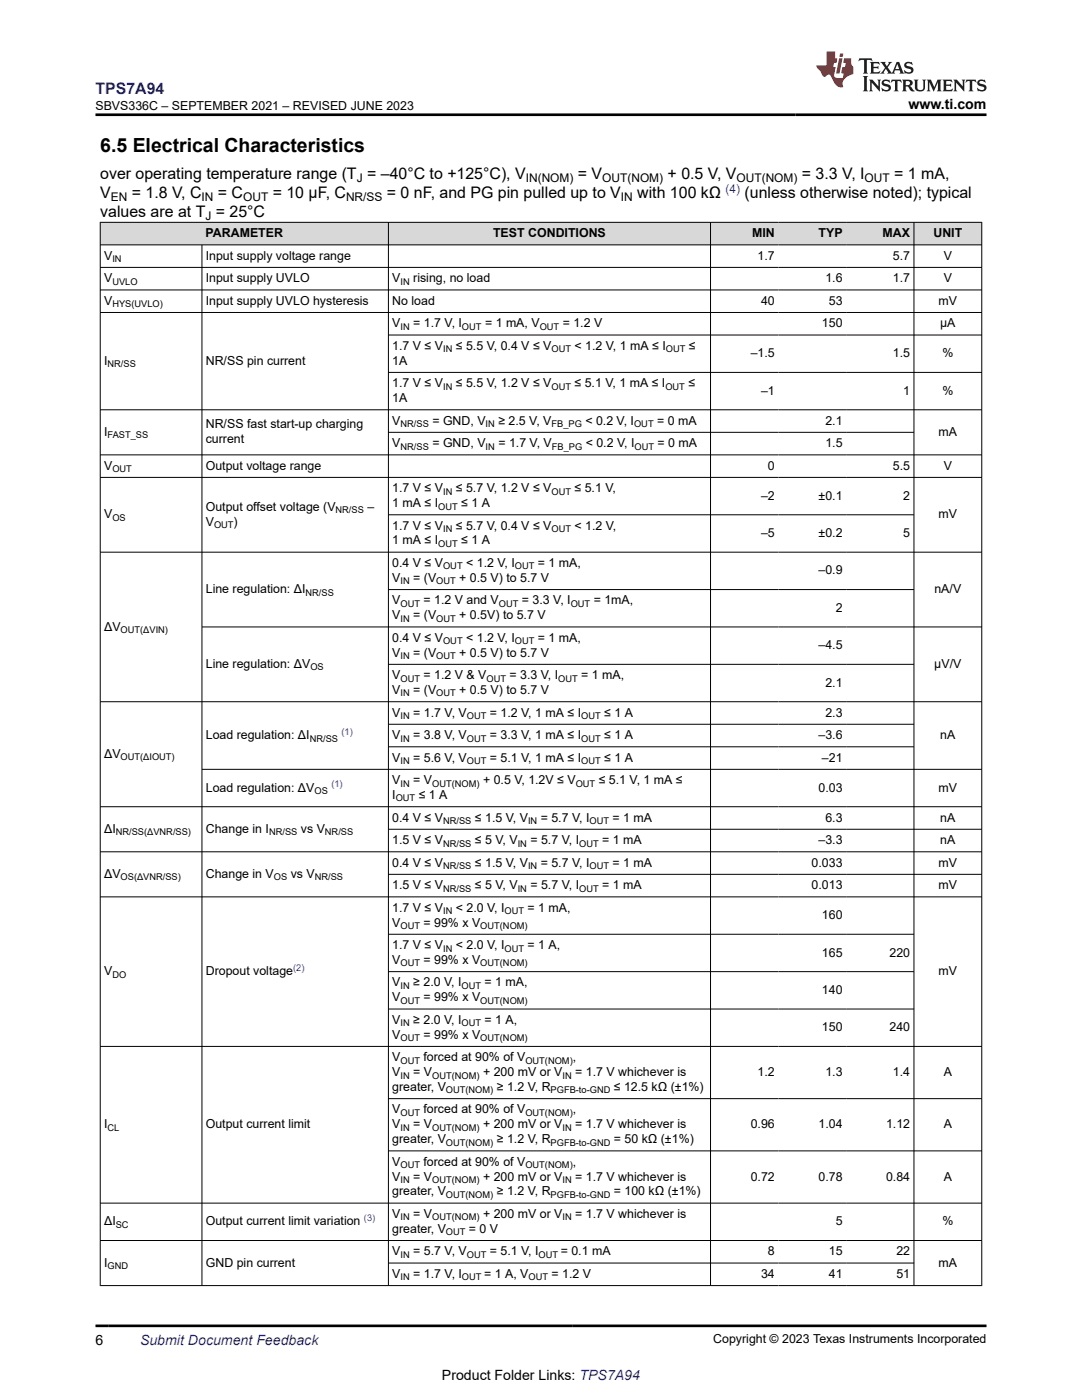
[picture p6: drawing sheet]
<svg xmlns="http://www.w3.org/2000/svg" width="216mm" height="279mm" viewBox="0 0 216 279" stroke-linecap="round" stroke-linejoin="round" font-family="sans-serif">
<defs><g id="words">
<text font-size="3.9" x="20" y="30.3">6.5 Electrical Characteristics</text>
<text font-size="3.2" fill="#00f" x="19.1" y="18.7">TPS7A94</text>
<g font-size="3.2">
<text x="20" y="35.7">over operating temperature range (T = –40°C to +125°C), V</text>
<text x="115.3" y="35.7">= V</text>
<text x="133.2" y="35.7">+ 0.5 V, V</text>
<text x="160" y="35.7">= 3.3 V, I</text>
<text x="178.4" y="35.7">= 1 mA,</text>
<text x="20" y="39.5">V</text>
<text x="26.3" y="39.5">= 1.8 V, C</text>
<text x="43.5" y="39.5">= C</text>
<text x="54.4" y="39.5">= 10 μF, C</text>
<text x="77.2" y="39.5">= 0 nF, and PG pin pulled up to V</text>
<text x="127.2" y="39.5">with 100 kΩ</text>
<text x="148.6" y="39.5">(unless otherwise noted); typical</text>
<text x="20" y="43.3">values are at T = 25°C</text>
</g>
<g font-size="2.8">
<text x="181.3" y="21.8">www.ti.com</text>
<text x="19.1" y="268.4">6</text>
<text x="88.2" y="275.3">Product Folder Links: TPS7A94</text>
</g>
<text font-size="2.8" fill="#00f" x="27.9" y="268.4">Submit Document Feedback</text>
<g font-size="2.5">
<text x="19" y="21.9">SBVS336C – SEPTEMBER 2021 – REVISED JUNE 2023</text>
<text x="41" y="47.3">PARAMETER</text>
<text x="98.4" y="47.3">TEST CONDITIONS</text>
<text x="150.1" y="47.3">MIN</text>
<text x="163.3" y="47.3">TYP</text>
<text x="176.1" y="47.3">MAX</text>
<text x="186.3" y="47.3">UNIT</text>
<text x="20.8" y="51.8">V</text>
<text x="41.1" y="51.8">Input supply voltage range</text>
<text x="151.2" y="51.8">1.7</text>
<text x="178.2" y="51.8">5.7</text>
<text x="188.3" y="51.8">V</text>
<text x="20.8" y="56.3">V</text>
<text x="41.1" y="56.3">Input supply UVLO</text>
<text x="78.3" y="56.3">V</text>
<text x="82.5" y="56.3">rising, no load</text>
<text x="164.7" y="56.3">1.6</text>
<text x="178.2" y="56.3">1.7</text>
<text x="188.3" y="56.3">V</text>
<text x="20.8" y="60.8">V</text>
<text x="41.1" y="60.8">Input supply UVLO hysteresis</text>
<text x="78.3" y="60.8">No load</text>
<text x="78.3" y="65.3">V</text>
<text x="82.5" y="65.3">= 1.7 V, I</text>
<text x="96.8" y="65.3">= 1 mA, V</text>
<text x="112.3" y="65.3">= 1.2 V</text>
<text x="151.9" y="60.8">40</text>
<text x="164" y="65.3">150</text>
<text x="165.4" y="60.8">53</text>
<text x="187.3" y="60.8">mV</text>
<text x="187.6" y="65.3">µA</text>
<text x="78.3" y="69.8">1.7 V ≤ V</text>
<text x="91" y="69.8">≤ 5.5 V, 0.4 V ≤ V</text>
<text x="114.6" y="69.8">&lt; 1.2 V, 1 mA ≤ I</text>
<text x="137.5" y="69.8">≤</text>
<text x="149.8" y="71.3">–1.5</text>
<text x="178.2" y="71.3">1.5</text>
<text x="188" y="71.3">%</text>
<text x="20.8" y="72.8">I</text>
<text x="41.1" y="72.8">NR/SS pin current</text>
<text x="78.3" y="72.8">1A</text>
<text x="78.3" y="77.3">1.7 V ≤ V</text>
<text x="91" y="77.3">≤ 5.5 V, 1.2 V ≤ V</text>
<text x="114.6" y="77.3">≤ 5.1 V, 1 mA ≤ I</text>
<text x="137.4" y="77.3">≤</text>
<text x="78.3" y="80.2">1A</text>
<text x="151.9" y="78.8">–1</text>
<text x="180.2" y="78.8">1</text>
<text x="188" y="78.8">%</text>
<text x="20.8" y="87">I</text>
<text x="41.1" y="85.5">NR/SS fast start-up charging</text>
<text x="41.1" y="88.5">current</text>
<text x="78.3" y="84.7">V</text>
<text x="78.3" y="89.2">V</text>
<text x="86.3" y="84.7">= GND, V</text>
<text x="86.3" y="89.2">= GND, V</text>
<text x="99.4" y="84.7">≥ 2.5 V, V</text>
<text x="99.4" y="89.2">= 1.7 V, V</text>
<text x="116.8" y="84.7">&lt; 0.2 V, I</text>
<text x="116.9" y="89.2">&lt; 0.2 V, I</text>
<text x="131.1" y="84.7">= 0 mA</text>
<text x="131.2" y="89.2">= 0 mA</text>
<text x="164.7" y="84.7">2.1</text>
<text x="164.7" y="89.2">1.5</text>
<text x="187.3" y="87">mA</text>
<text x="20.8" y="93.7">V</text>
<text x="41.1" y="93.7">Output voltage range</text>
<text x="153.2" y="93.7">0</text>
<text x="178.2" y="93.7">5.5</text>
<text x="188.3" y="93.7">V</text>
<text x="41.1" y="102">Output offset voltage (V</text>
<text x="73.3" y="102">–</text>
<text x="78.3" y="101.2">1 mA ≤ I</text>
<text x="78.3" y="98.2">1.7 V ≤ V</text>
<text x="91" y="98.2">≤ 5.7 V, 1.2 V ≤ V</text>
<text x="92" y="101.2">≤ 1 A</text>
<text x="114.6" y="98.2">≤ 5.1 V,</text>
<text x="151.9" y="99.7">–2</text>
<text x="163.3" y="99.7">±0.1</text>
<text x="180.2" y="99.7">2</text>
<text x="20.8" y="103.4">V</text>
<text x="41.1" y="104.9">V</text>
<text x="46.6" y="104.9">)</text>
<text x="78.3" y="105.7">1.7 V ≤ V</text>
<text x="91" y="105.7">≤ 5.7 V, 0.4 V ≤ V</text>
<text x="114.6" y="105.7">&lt; 1.2 V,</text>
<text x="151.9" y="107.2">–5</text>
<text x="163.3" y="107.2">±0.2</text>
<text x="180.2" y="107.2">5</text>
<text x="187.3" y="103.4">mV</text>
<text x="78.3" y="108.7">1 mA ≤ I</text>
<text x="78.3" y="113.2">0.4 V ≤ V</text>
<text x="92" y="108.7">≤ 1 A</text>
<text x="93" y="113.2">&lt; 1.2 V, I</text>
<text x="107.3" y="113.2">= 1 mA,</text>
<text x="41.1" y="118.4">Line regulation: ΔI</text>
<text x="78.3" y="116.1">V</text>
<text x="82.5" y="116.1">= (V</text>
<text x="91.7" y="116.1">+ 0.5 V) to 5.7 V</text>
<text x="163.3" y="114.6">–0.9</text>
<text x="186.5" y="118.4">nA/V</text>
<text x="20.8" y="125.8">ΔV</text>
<text x="78.3" y="123.6">V</text>
<text x="78.3" y="120.6">V</text>
<text x="82.5" y="123.6">= (V</text>
<text x="84.5" y="120.6">= 1.2 V and V</text>
<text x="91.7" y="123.6">+ 0.5V) to 5.7 V</text>
<text x="104.1" y="120.6">= 3.3 V, I</text>
<text x="118.5" y="120.6">= 1mA,</text>
<text x="166.8" y="122.1">2</text>
<text x="78.3" y="131">V</text>
<text x="78.3" y="128.1">0.4 V ≤ V</text>
<text x="82.5" y="131">= (V</text>
<text x="91.7" y="131">+ 0.5 V) to 5.7 V</text>
<text x="93" y="128.1">&lt; 1.2 V, I</text>
<text x="107.3" y="128.1">= 1 mA,</text>
<text x="163.3" y="129.6">–4.5</text>
<text x="41.1" y="133.3">Line regulation: ΔV</text>
<text x="78.3" y="135.5">V</text>
<text x="84.5" y="135.5">= 1.2 V &amp; V</text>
<text x="101.7" y="135.5">= 3.3 V, I</text>
<text x="116" y="135.5">= 1 mA,</text>
<text x="164.7" y="137">2.1</text>
<text x="186.4" y="133.3">µV/V</text>
<text x="78.3" y="138.5">V</text>
<text x="78.3" y="143">V</text>
<text x="82.5" y="138.5">= (V</text>
<text x="82.5" y="143">= 1.7 V, V</text>
<text x="91.7" y="138.5">+ 0.5 V) to 5.7 V</text>
<text x="97.7" y="143">= 1.2 V, 1 mA ≤ I</text>
<text x="120.6" y="143">≤ 1 A</text>
<text x="164.7" y="143">2.3</text>
<text x="41.1" y="147.5">Load regulation: ΔI</text>
<text x="78.3" y="147.5">V</text>
<text x="82.5" y="147.5">= 3.8 V, V</text>
<text x="97.7" y="147.5">= 3.3 V, 1 mA ≤ I</text>
<text x="120.6" y="147.5">≤ 1 A</text>
<text x="163.3" y="147.5">–3.6</text>
<text x="187.6" y="147.5">nA</text>
<text x="20.8" y="151.2">ΔV</text>
<text x="78.3" y="152">V</text>
<text x="82.5" y="152">= 5.6 V, V</text>
<text x="97.7" y="152">= 5.1 V, 1 mA ≤ I</text>
<text x="120.6" y="152">≤ 1 A</text>
<text x="164" y="152">–21</text>
<text x="41.1" y="158">Load regulation: ΔV</text>
<text x="78.3" y="156.5">V</text>
<text x="78.3" y="159.5">I</text>
<text x="82.5" y="156.5">= V</text>
<text x="83.6" y="159.5">≤ 1 A</text>
<text x="96.4" y="156.5">+ 0.5 V, 1.2V ≤ V</text>
<text x="119.5" y="156.5">≤ 5.1 V, 1 mA ≤</text>
<text x="163.3" y="158">0.03</text>
<text x="187.3" y="158">mV</text>
<text x="20.8" y="166.2">ΔI</text>
<text x="41.1" y="166.2">Change in I</text>
<text x="60" y="166.2">vs V</text>
<text x="78.3" y="164">0.4 V ≤ V</text>
<text x="94.8" y="164">≤ 1.5 V, V</text>
<text x="107.9" y="164">= 5.7 V, I</text>
<text x="122.2" y="164">= 1 mA</text>
<text x="164.7" y="164">6.3</text>
<text x="187.6" y="164">nA</text>
<text x="78.3" y="168.5">1.5 V ≤ V</text>
<text x="78.3" y="173">0.4 V ≤ V</text>
<text x="94.8" y="168.5">≤ 5 V, V</text>
<text x="94.8" y="173">≤ 1.5 V, V</text>
<text x="105.8" y="168.5">= 5.7 V, I</text>
<text x="107.9" y="173">= 5.7 V, I</text>
<text x="120.2" y="168.5">= 1 mA</text>
<text x="122.2" y="173">= 1 mA</text>
<text x="162" y="173">0.033</text>
<text x="163.3" y="168.5">–3.3</text>
<text x="187.3" y="173">mV</text>
<text x="187.6" y="168.5">nA</text>
<text x="20.8" y="175.2">ΔV</text>
<text x="41.1" y="175.2">Change in V</text>
<text x="58" y="175.2">vs V</text>
<text x="78.3" y="177.5">1.5 V ≤ V</text>
<text x="94.8" y="177.5">≤ 5 V, V</text>
<text x="105.8" y="177.5">= 5.7 V, I</text>
<text x="120.2" y="177.5">= 1 mA</text>
<text x="162" y="177.5">0.013</text>
<text x="187.3" y="177.5">mV</text>
<text x="78.3" y="184.9">V</text>
<text x="78.3" y="182">1.7 V ≤ V</text>
<text x="84.5" y="184.9">= 99% x V</text>
<text x="91" y="182">&lt; 2.0 V, I</text>
<text x="105.3" y="182">= 1 mA,</text>
<text x="164" y="183.4">160</text>
<text x="78.3" y="189.4">1.7 V ≤ V</text>
<text x="91" y="189.4">&lt; 2.0 V, I</text>
<text x="105.3" y="189.4">= 1 A,</text>
<text x="164" y="190.9">165</text>
<text x="177.5" y="190.9">220</text>
<text x="20.8" y="194.6">V</text>
<text x="41.1" y="194.6">Dropout voltage</text>
<text x="78.3" y="192.4">V</text>
<text x="78.3" y="196.9">V</text>
<text x="82.5" y="196.9">≥ 2.0 V, I</text>
<text x="84.5" y="192.4">= 99% x V</text>
<text x="96.7" y="196.9">= 1 mA,</text>
<text x="187.3" y="194.6">mV</text>
<text x="78.3" y="199.8">V</text>
<text x="84.5" y="199.8">= 99% x V</text>
<text x="164" y="198.4">140</text>
<text x="78.3" y="207.3">V</text>
<text x="78.3" y="204.3">V</text>
<text x="82.5" y="204.3">≥ 2.0 V, I</text>
<text x="84.5" y="207.3">= 99% x V</text>
<text x="96.7" y="204.3">= 1 A,</text>
<text x="164" y="205.8">150</text>
<text x="177.5" y="205.8">240</text>
<text x="78.3" y="214.8">V</text>
<text x="78.3" y="211.8">V</text>
<text x="82.5" y="214.8">= V</text>
<text x="84.5" y="211.8">forced at 90% of V</text>
<text x="96.4" y="214.8">+ 200 mV or V</text>
<text x="114.3" y="211.8">,</text>
<text x="114.8" y="214.8">= 1.7 V whichever is</text>
<text x="151.2" y="214.8">1.2</text>
<text x="164.7" y="214.8">1.3</text>
<text x="178.2" y="214.8">1.4</text>
<text x="188.3" y="214.8">A</text>
<text x="78.3" y="217.7">greater, V</text>
<text x="99.1" y="217.7">≥ 1.2 V, R</text>
<text x="122.5" y="217.7">≤ 12.5 kΩ (±1%)</text>
<text x="20.8" y="225.2">I</text>
<text x="41.1" y="225.2">Output current limit</text>
<text x="78.3" y="225.2">V</text>
<text x="78.3" y="222.2">V</text>
<text x="82.5" y="225.2">= V</text>
<text x="84.5" y="222.2">forced at 90% of V</text>
<text x="96.4" y="225.2">+ 200 mV or V</text>
<text x="114.3" y="222.2">,</text>
<text x="114.8" y="225.2">= 1.7 V whichever is</text>
<text x="149.8" y="225.2">0.96</text>
<text x="163.3" y="225.2">1.04</text>
<text x="176.8" y="225.2">1.12</text>
<text x="188.3" y="225.2">A</text>
<text x="78.3" y="228.1">greater, V</text>
<text x="78.3" y="232.6">V</text>
<text x="84.5" y="232.6">forced at 90% of V</text>
<text x="99.1" y="228.1">≥ 1.2 V, R</text>
<text x="114.3" y="232.6">,</text>
<text x="122.5" y="228.1">= 50 kΩ (±1%)</text>
<text x="78.3" y="238.6">greater, V</text>
<text x="78.3" y="235.6">V</text>
<text x="82.5" y="235.6">= V</text>
<text x="96.4" y="235.6">+ 200 mV or V</text>
<text x="99.1" y="238.6">≥ 1.2 V, R</text>
<text x="114.8" y="235.6">= 1.7 V whichever is</text>
<text x="122.5" y="238.6">= 100 kΩ (±1%)</text>
<text x="149.8" y="235.6">0.72</text>
<text x="163.3" y="235.6">0.78</text>
<text x="176.8" y="235.6">0.84</text>
<text x="188.3" y="235.6">A</text>
<text x="20.8" y="244.6">ΔI</text>
<text x="41.1" y="244.6">Output current limit variation</text>
<text x="78.3" y="243.1">V</text>
<text x="82.5" y="243.1">= V</text>
<text x="96.4" y="243.1">+ 200 mV or V</text>
<text x="114.8" y="243.1">= 1.7 V whichever is</text>
<text x="166.8" y="244.6">5</text>
<text x="188" y="244.6">%</text>
<text x="78.3" y="246">greater, V</text>
<text x="78.3" y="250.5">V</text>
<text x="82.5" y="250.5">= 5.7 V, V</text>
<text x="93.6" y="246">= 0 V</text>
<text x="97.7" y="250.5">= 5.1 V, I</text>
<text x="111.9" y="250.5">= 0.1 mA</text>
<text x="153.2" y="250.5">8</text>
<text x="165.4" y="250.5">15</text>
<text x="178.9" y="250.5">22</text>
<text x="20.8" y="252.8">I</text>
<text x="41.1" y="252.8">GND pin current</text>
<text x="78.3" y="255">V</text>
<text x="82.5" y="255">= 1.7 V, I</text>
<text x="96.6" y="255">= 1 A, V</text>
<text x="110.1" y="255">= 1.2 V</text>
<text x="151.9" y="255">34</text>
<text x="165.4" y="255">41</text>
<text x="178.9" y="255">51</text>
<text x="187.3" y="252.8">mA</text>
<text x="142.3" y="268.1">Copyright © 2023 Texas Instruments Incorporated</text>
</g>
<g font-size="2.4">
<text x="22.1" y="40.1">EN</text>
<text x="40.2" y="40.1">IN</text>
<text x="48.5" y="40.1">OUT</text>
<text x="69" y="40.1">NR/SS</text>
<text x="71.2" y="36.3">J</text>
<text x="104.9" y="36.3">IN(NOM)</text>
<text x="120.2" y="36.3">OUT(NOM)</text>
<text x="123.9" y="40.1">IN</text>
<text x="147" y="36.3">OUT(NOM)</text>
<text x="172.5" y="36.3">OUT</text>
<text x="41" y="44">J</text>
</g>
<text font-size="2.4" fill="#00f" x="144.8" y="38.5">(4)</text>
<g font-size="1.9">
<text x="22.4" y="52.3">IN</text>
<text x="22.4" y="56.8">UVLO</text>
<text x="79.9" y="56.8">IN</text>
<text x="22.4" y="61.3">HYS(UVLO)</text>
<text x="79.9" y="65.8">IN</text>
<text x="92.2" y="65.8">OUT</text>
<text x="107.7" y="65.8">OUT</text>
<text x="88.4" y="70.3">IN</text>
<text x="110" y="70.3">OUT</text>
<text x="132.9" y="70.3">OUT</text>
<text x="21.5" y="73.3">NR/SS</text>
<text x="88.4" y="77.8">IN</text>
<text x="110" y="77.8">OUT</text>
<text x="132.8" y="77.8">OUT</text>
<text x="21.5" y="87.5">FAST_SS</text>
<text x="79.9" y="85.2">NR/SS</text>
<text x="79.9" y="89.7">NR/SS</text>
<text x="96.9" y="85.2">IN</text>
<text x="96.9" y="89.7">IN</text>
<text x="110" y="85.2">FB_PG</text>
<text x="110.1" y="89.7">FB_PG</text>
<text x="126.5" y="85.2">OUT</text>
<text x="126.6" y="89.7">OUT</text>
<text x="22.4" y="94.2">OUT</text>
<text x="87.5" y="101.7">OUT</text>
<text x="88.4" y="98.7">IN</text>
<text x="110" y="98.7">OUT</text>
<text x="22.4" y="103.9">OS</text>
<text x="42.7" y="105.4">OUT</text>
<text x="67" y="102.5">NR/SS</text>
<text x="88.4" y="106.2">IN</text>
<text x="110" y="106.2">OUT</text>
<text x="87.5" y="109.2">OUT</text>
<text x="88.4" y="113.7">OUT</text>
<text x="102.7" y="113.7">OUT</text>
<text x="61" y="118.9">NR/SS</text>
<text x="79.9" y="116.6">IN</text>
<text x="87.1" y="116.6">OUT</text>
<text x="79.9" y="121.1">OUT</text>
<text x="79.9" y="124.1">IN</text>
<text x="87.1" y="124.1">OUT</text>
<text x="99.5" y="121.1">OUT</text>
<text x="113.9" y="121.1">OUT</text>
<text x="24.1" y="126.3">OUT(ΔVIN)</text>
<text x="79.9" y="131.5">IN</text>
<text x="87.1" y="131.5">OUT</text>
<text x="88.4" y="128.6">OUT</text>
<text x="102.7" y="128.6">OUT</text>
<text x="61.9" y="133.8">OS</text>
<text x="79.9" y="136">OUT</text>
<text x="97.1" y="136">OUT</text>
<text x="111.4" y="136">OUT</text>
<text x="79.9" y="139">IN</text>
<text x="79.9" y="143.5">IN</text>
<text x="87.1" y="139">OUT</text>
<text x="93.1" y="143.5">OUT</text>
<text x="116" y="143.5">OUT</text>
<text x="61.8" y="148">NR/SS</text>
<text x="79.9" y="148">IN</text>
<text x="93.1" y="148">OUT</text>
<text x="116" y="148">OUT</text>
<text x="24.1" y="151.7">OUT(ΔIOUT)</text>
<text x="79.9" y="152.5">IN</text>
<text x="93.1" y="152.5">OUT</text>
<text x="116" y="152.5">OUT</text>
<text x="62.8" y="158.5">OS</text>
<text x="79" y="160">OUT</text>
<text x="79.9" y="157">IN</text>
<text x="86.2" y="157">OUT(NOM)</text>
<text x="114.9" y="157">OUT</text>
<text x="23.1" y="166.7">NR/SS(ΔVNR/SS)</text>
<text x="53.7" y="166.7">NR/SS</text>
<text x="64.8" y="166.7">NR/SS</text>
<text x="88.4" y="164.5">NR/SS</text>
<text x="105.4" y="164.5">IN</text>
<text x="117.6" y="164.5">OUT</text>
<text x="88.4" y="169">NR/SS</text>
<text x="88.4" y="173.4">NR/SS</text>
<text x="103.3" y="169">IN</text>
<text x="105.4" y="173.4">IN</text>
<text x="115.6" y="169">OUT</text>
<text x="117.6" y="173.4">OUT</text>
<text x="24.1" y="175.7">OS(ΔVNR/SS)</text>
<text x="54.7" y="175.7">OS</text>
<text x="62.8" y="175.7">NR/SS</text>
<text x="88.4" y="177.9">NR/SS</text>
<text x="103.3" y="177.9">IN</text>
<text x="115.6" y="177.9">OUT</text>
<text x="79.9" y="185.4">OUT</text>
<text x="88.4" y="182.4">IN</text>
<text x="95.8" y="185.4">OUT(NOM)</text>
<text x="100.7" y="182.4">OUT</text>
<text x="88.4" y="189.9">IN</text>
<text x="100.7" y="189.9">OUT</text>
<text x="22.4" y="195.1">DO</text>
<text x="79.9" y="192.9">OUT</text>
<text x="79.9" y="197.4">IN</text>
<text x="92.1" y="197.4">OUT</text>
<text x="95.8" y="192.9">OUT(NOM)</text>
<text x="79.9" y="200.3">OUT</text>
<text x="95.8" y="200.3">OUT(NOM)</text>
<text x="79.9" y="207.8">OUT</text>
<text x="79.9" y="204.8">IN</text>
<text x="92.1" y="204.8">OUT</text>
<text x="95.8" y="207.8">OUT(NOM)</text>
<text x="79.9" y="215.3">IN</text>
<text x="79.9" y="212.3">OUT</text>
<text x="86.2" y="215.3">OUT(NOM)</text>
<text x="104.8" y="212.3">OUT(NOM)</text>
<text x="112.2" y="215.3">IN</text>
<text x="89" y="218.2">OUT(NOM)</text>
<text x="109.9" y="218.2">PGFB-to-GND</text>
<text x="21.5" y="225.7">CL</text>
<text x="79.9" y="225.7">IN</text>
<text x="79.9" y="222.7">OUT</text>
<text x="86.2" y="225.7">OUT(NOM)</text>
<text x="104.8" y="222.7">OUT(NOM)</text>
<text x="112.2" y="225.7">IN</text>
<text x="79.9" y="233.1">OUT</text>
<text x="89" y="228.6">OUT(NOM)</text>
<text x="104.8" y="233.1">OUT(NOM)</text>
<text x="109.9" y="228.6">PGFB-to-GND</text>
<text x="79.9" y="236.1">IN</text>
<text x="86.2" y="236.1">OUT(NOM)</text>
<text x="89" y="239.1">OUT(NOM)</text>
<text x="109.9" y="239.1">PGFB-to-GND</text>
<text x="112.2" y="236.1">IN</text>
<text x="23.1" y="245">SC</text>
<text x="79.9" y="243.6">IN</text>
<text x="86.2" y="243.6">OUT(NOM)</text>
<text x="112.2" y="243.6">IN</text>
<text x="79.9" y="251">IN</text>
<text x="89" y="246.5">OUT</text>
<text x="93.1" y="251">OUT</text>
<text x="107.5" y="251">OUT</text>
<text x="21.5" y="253.3">GND</text>
<text x="79.9" y="255.5">IN</text>
<text x="92.2" y="255.5">OUT</text>
<text x="105.5" y="255.5">OUT</text>
</g>
<g font-size="1.9" fill="#00f">
<text x="68.1" y="146.7">(1)</text>
<text x="66.1" y="157.2">(1)</text>
<text x="58.5" y="193.8">(2)</text>
<text x="72.6" y="243.7">(3)</text>
</g>
</g></defs>
<g fill="#d8d8d8">
<path d="M20 44.4h175.9v4.5h-175.9z" fill-rule="evenodd"/>
<path d="M20.1 44.4h57.3v4.4h-57.3z" fill-rule="evenodd"/>
<path d="M77.6 44.4h64.1v4.4h-64.1z" fill-rule="evenodd"/>
<path d="M141.8 44.4h13.5v4.4h-13.5z" fill-rule="evenodd"/>
<path d="M155.3 44.4h13.5v4.4h-13.5z" fill-rule="evenodd"/>
<path d="M168.8 44.4h13.5v4.4h-13.5z" fill-rule="evenodd"/>
<path d="M182.4 44.4h13.4v4.4h-13.4z" fill-rule="evenodd"/>
</g>
<g fill="none" stroke="#000" stroke-width=".2">
<path d="M19.9 44.4h176.1M19.9 48.9h176.1M19.9 53.4h176.1M19.9 57.9h176.1M20 44.3v212.3M40.3 48.9v207.7M77.5 44.3v212.3M141.8 44.3v212.3M182.4 44.3v212.3M195.9 44.3v212.3M19.9 62.4h176.1M77.5 66.9h118.5"/>
<path d="M77.5 74.3h118.5M19.9 90.8h176.1M19.9 95.3h176.1M77.5 86.3h104.9M196 81.8h-176.1M19.9 110.2h176.1M77.5 102.7h104.9M77.5 117.7h104.9M40.3 125.1h155.7M77.5 132.6h104.9M40.3 153.5h155.7M77.5 144.5h104.9"/>
<path d="M77.5 149h104.9M196 140h-176.1M19.9 170h176.1M19.9 179h176.1M77.5 165.5h118.5M77.5 174.5h118.5M196 161h-176.1M77.5 186.5h104.9M77.5 193.9h104.9M19.9 208.8h176.1M77.5 201.4h104.9M77.5 219.3h118.5"/>
<path d="M77.5 229.7h118.5M19.9 240.1h176.1M19.9 247.6h176.1M19.9 256.6h176.1M77.5 252.1h104.9"/>
</g>
<path d="M171.5 11.6l-.2 .6 .5-.2h.6v.1v2.2l-.2 .4h1l-.2-.4v-2.2v-.1h.5l.6 .2-.2-.6zM173.6 12.4l.2 .3v1.6l-.2 .4h1.9l.1-.6a1.08 1.08 0 0 1-1.3 .2v-.7h.6l.4 .2v-.7l-.4 .2h-.6v-.5l.2-.2a1 1 0 0 1 1 .3l-.1-.5zM175.7 12.4l.9 1.1-1 1.2h.9l-.2-.2 .5-.8 .4 .8-.2 .2h1.6l-.2-.2 .2-.5h.9l.1 .5-.1 .2h.9l-.2-.4-.8-1.9h-.5l-.9 2.1-.9-1.1 .9-1h-.8l.2 .2-.4 .6-.4-.6 .2-.2zM179 12.8l.4 1h-.7zM180.7 12.5a.65 .65 0 0 0-.2 .7 .65 .65 0 0 0 .6 .5l.6 .1 .1 .3a.79 .79 0 0 1-.7 .4 .79 .79 0 0 1-.7-.5l.1 .7 .2-.1a.93 .93 0 0 0 1.1 0 .93 .93 0 0 0 .4-.9 1.46 1.46 0 0 0-1.2-.6l-.1-.3a1.09 1.09 0 0 1 1.2 .2l-.2-.6-.1 .1-.5-.2zM172.2 15.2l.2 .4v2.2l-.2 .4h1l-.2-.4v-2.2l.2-.4zM173.4 15.9l.2 .4v1.5l-.2 .4h.8l-.3-.4 .1-1.3 1.6 1.8v-2l.2-.4h-.7l.1 .2 .1 1.1-1.2-1.3zM176.2 16a.65 .65 0 0 0-.2 .8 .65 .65 0 0 0 .6 .4l.6 .2 .1 .2a.79 .79 0 0 1-.7 .4 .79 .79 0 0 1-.7-.5l.1 .7 .2-.1a.93 .93 0 0 0 1.1 .1 .93 .93 0 0 0 .4-1 1.46 1.46 0 0 0-1.2-.5l-.1-.4a1.09 1.09 0 0 1 1.2 .2l-.1-.6-.2 .1-.5-.1zM177.9 15.9l-.1 .6a.63 .63 0 0 1 .8-.3v1.6l-.3 .4h1l-.2-.4v-1.6a.66 .66 0 0 1 .8 .3l-.1-.6zM180 15.9l.2 .4v1.5l-.2 .4h1l-.2-.2-.1-.7h.5l.1 .2a.79 .79 0 0 0 1.2 .6l-1-.9a.61 .61 0 0 0 .6-.6 .61 .61 0 0 0-.5-.7zM180.8 16.2h.1a.47 .47 0 0 1 .5 .1 .47 .47 0 0 1 .1 .5l-.1 .1-.7 .1zM182.3 15.9l.2 .2a2.27 2.27 0 0 0 .4 2 1.04 1.04 0 0 0 1.7-.7v-1.3l.2-.2h-.8l.2 .4v1.1a.6 .6 0 0 1-.6 .6 .6 .6 0 0 1-.6-.6v-1.1l.3-.4zM184.9 15.9l.2 .4v1.5l-.2 .4h.8l-.3-.4v-1.4l.9 1.9 .9-1.9v1.4l-.3 .4h1l-.2-.4v-1.5l.2-.4h-.8l-.7 1.5-.6-1.5zM188.1 15.9l.2 .4v1.5l-.2 .4h1.9l.1-.6a1.09 1.09 0 0 1-1.3 .2v-.7h.6l.4 .2v-.6l-.4 .2h-.6v-.6l.2-.1a1.01 1.01 0 0 1 1 .3l-.1-.6zM190.2 15.9l.3 .4v1.5l-.3 .4h.8l-.2-.4v-1.3l1.6 1.8v-2l.2-.4h-.7l.2 .2v1.1l-1.2-1.3zM192.8 15.9l-.1 .6a.63 .63 0 0 1 .8-.3v1.6l-.3 .4h1l-.2-.4v-1.6a.66 .66 0 0 1 .8 .3l-.1-.6zM195.2 16a.65 .65 0 0 0-.2 .8 .65 .65 0 0 0 .6 .4l.6 .2 .2 .2a.79 .79 0 0 1-.7 .4 .79 .79 0 0 1-.7-.5l.1 .7 .2-.1a.93 .93 0 0 0 1 .1 .93 .93 0 0 0 .5-1 1.46 1.46 0 0 0-1.3-.5v-.4a1.09 1.09 0 0 1 1.2 .2l-.2-.6-.2 .1-.5-.1z" fill="#231f20"/>
<path d="M164.9 10.3v2.7h-2l.1 .4 .8 1a.95 .95 0 0 0 1 .9 .59 .59 0 0 1 .5-.4 .59 .59 0 0 1 .5 .3l.4 .8a1.59 1.59 0 0 0 2.1 1.4 1.61 1.61 0 0 1 1-2.3l1-.3-.1-1.5a1.59 1.59 0 0 1-.3-1.7h-1.5l-.2 .9h.6l-.2 .9h-.5l-.2 .9v.3l.4 .1-.1 .9h-.7a.73 .73 0 0 1-1-.7l.3-1.5h-.5l.1-.9h.5l.2-.9h-.5v-1.3zM167.4 11.6l-.6 3.1h.7l.6-3.1zM167.6 10.7l-.1 .6h.7l.1-.6z" fill="#ed1c24"/>
<path d="M19.1 22.9h177.8M19.1 264.6h177.8" fill="none" stroke="#000" stroke-width=".53"/>
<use href="#words"/>
</svg>
